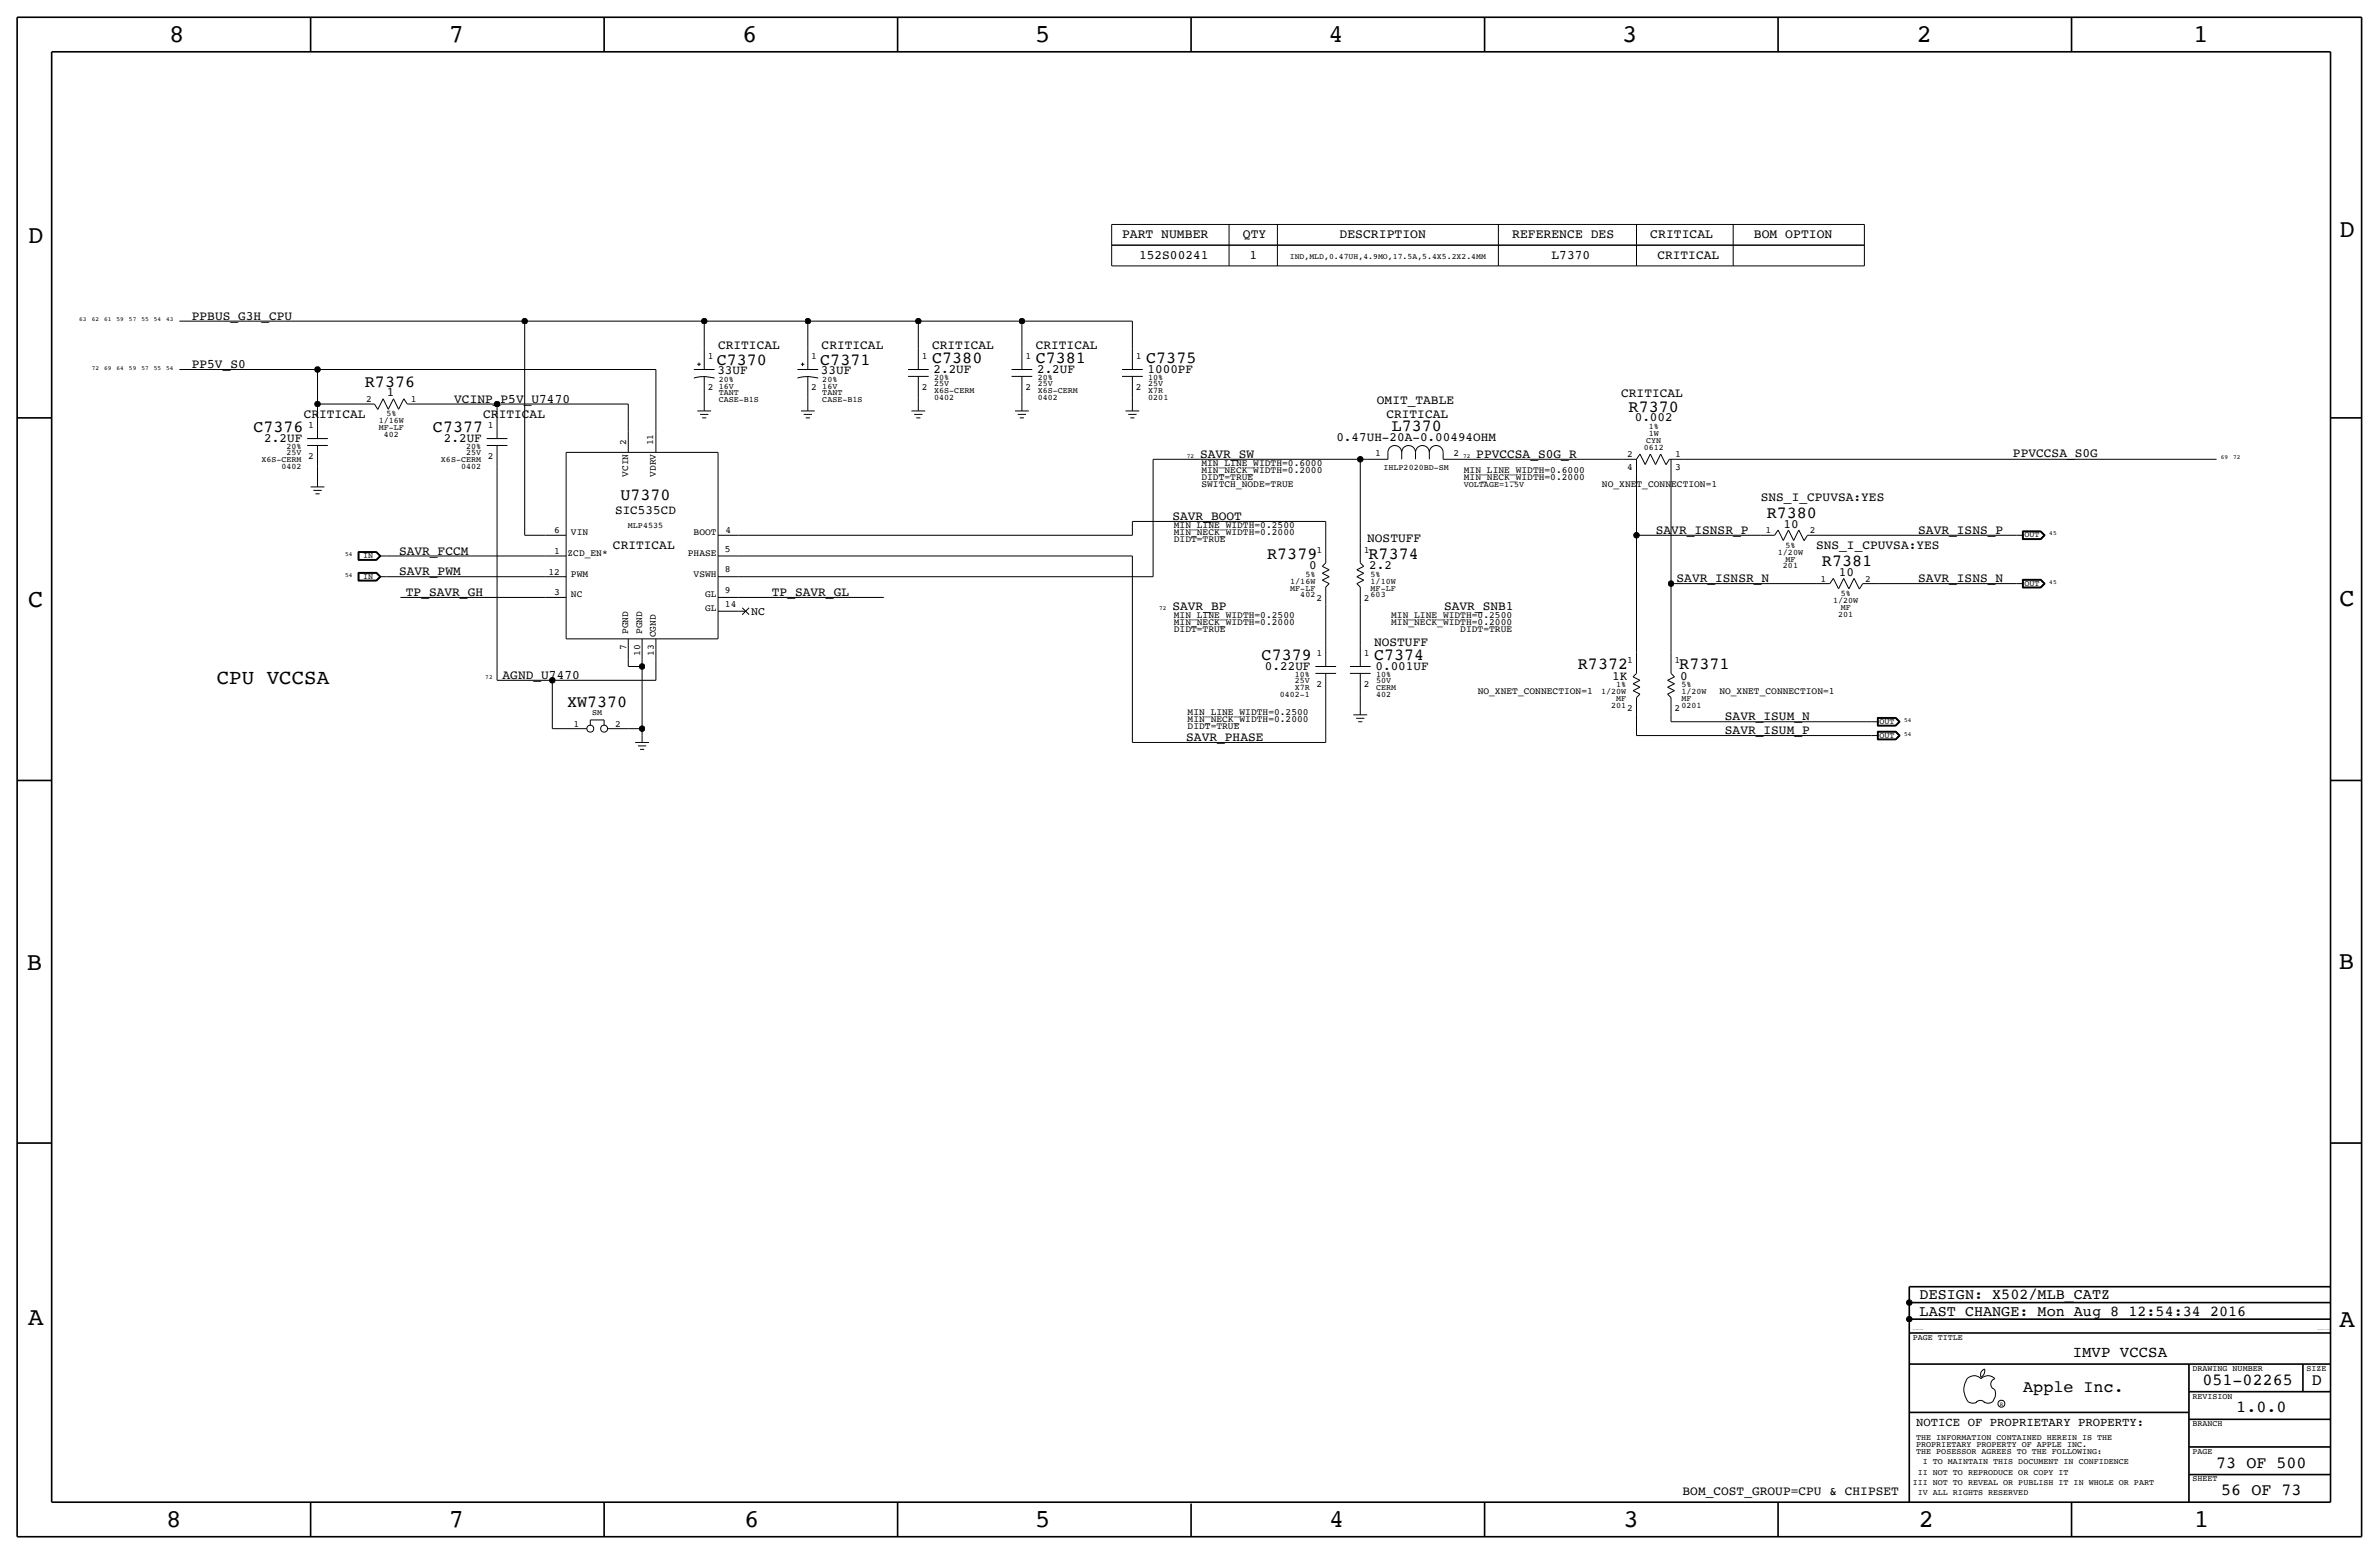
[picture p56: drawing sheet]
<svg xmlns="http://www.w3.org/2000/svg" width="875mm" height="572mm" viewBox="0 0 875 572" stroke-linecap="round" stroke-linejoin="round" font-family="sans-serif">
<defs><g id="words">
<g font-size="9.4">
<text x="62.2" y="15.5">8</text>
<text x="165.1" y="15.5">7</text>
<text x="273" y="15.5">6</text>
<text x="380.7" y="15.5">5</text>
<text x="488.7" y="15.5">4</text>
<text x="596.6" y="15.5">3</text>
<text x="705" y="15.5">2</text>
<text x="806.6" y="15.5">1</text>
<text x="10.4" y="89.4">D</text>
<text x="860.5" y="87.1">D</text>
<text x="10.4" y="223.3">C</text>
<text x="860.5" y="222.8">C</text>
<text x="9.9" y="356.6">B</text>
<text x="860.2" y="356.4">B</text>
<text x="10.4" y="487.4">A</text>
<text x="860.5" y="488.2">A</text>
<text x="61.2" y="561.6">8</text>
<text x="165.1" y="561.6">7</text>
<text x="273.8" y="561.6">6</text>
<text x="380.7" y="561.6">5</text>
<text x="488.9" y="561.6">4</text>
<text x="597.1" y="561.6">3</text>
<text x="705.8" y="561.6">2</text>
<text x="806.9" y="561.6">1</text>
</g>
<text font-size="7.7" x="79.7" y="251.5">CPU VCCSA</text>
<g font-size="6.2">
<text x="263.6" y="134.1">C7370</text>
<text x="301.7" y="134.1">C7371</text>
<text x="342.8" y="133.4">C7380</text>
<text x="380.9" y="133.4">C7381</text>
<text x="421.6" y="133.4">C7375</text>
<text x="134.2" y="142.2">R7376</text>
<text x="599" y="151.4">R7370</text>
<text x="93.2" y="158.8">C7376</text>
<text x="159.3" y="158.8">C7377</text>
<text x="511.9" y="158.5">L7370</text>
<text x="228.2" y="183.9">U7370</text>
<text x="649.8" y="190.5">R7380</text>
<text x="466.1" y="205.5">R7379</text>
<text x="503.4" y="205.5">R7374</text>
<text x="670.2" y="208.3">R7381</text>
<text x="464.1" y="242.6">C7379</text>
<text x="505.4" y="242.6">C7374</text>
<text x="580.4" y="246.1">R7372</text>
<text x="617.7" y="246.1">R7371</text>
<text x="208.6" y="260.1">XW7370</text>
<text x="810.1" y="509.3">051-02265</text>
<text x="850.3" y="509.3">D</text>
<text x="744.2" y="511.8">Apple Inc.</text>
<text x="822.6" y="519.4">1.0.0</text>
<text x="815.2" y="539.8">73 OF 500</text>
<text x="817" y="549.9">56 OF 73</text>
</g>
<text font-size="5.8" x="762.4" y="499.1">IMVP VCCSA</text>
<g font-size="5.6">
<text x="706.1" y="477.8">DESIGN: X502/MLB_CATZ</text>
<text x="706.1" y="483.9">LAST CHANGE: Mon Aug 8 12:54:34 2016</text>
</g>
<g font-size="4.8">
<text x="412.7" y="87.6">PART NUMBER</text>
<text x="457.2" y="87.6">QTY</text>
<text x="492.7" y="87.6">DESCRIPTION</text>
<text x="556.2" y="87.6">REFERENCE DES</text>
<text x="607" y="87.6">CRITICAL</text>
<text x="645.1" y="87.6">BOM OPTION</text>
</g>
<g font-size="4.7">
<text x="419" y="95.3">152S00241</text>
<text x="459.5" y="95.3">1</text>
<text x="570.7" y="95.3">L7370</text>
<text x="609.6" y="95.3">CRITICAL</text>
<text x="70.6" y="117.6">PPBUS_G3H_CPU</text>
<text x="264.1" y="128.3">CRITICAL</text>
<text x="302.2" y="128.3">CRITICAL</text>
<text x="342.8" y="128.3">CRITICAL</text>
<text x="380.9" y="128.3">CRITICAL</text>
<text x="70.6" y="135.4">PP5V_S0</text>
<text x="263.9" y="137.7">33UF</text>
<text x="302" y="137.7">33UF</text>
<text x="343.4" y="137.2">2.2UF</text>
<text x="381.5" y="137.2">2.2UF</text>
<text x="422.1" y="137.2">1000PF</text>
<text x="142.3" y="145.8">1</text>
<text x="167.1" y="148.1">VCINP_P5V_U7470</text>
<text x="506.4" y="148.6">OMIT_TABLE</text>
<text x="596.3" y="146">CRITICAL</text>
<text x="111.7" y="153.7">CRITICAL</text>
<text x="177.7" y="153.7">CRITICAL</text>
<text x="509.9" y="153.6">CRITICAL</text>
<text x="601.3" y="154.9">0.002</text>
<text x="97.2" y="162.6">2.2UF</text>
<text x="163.3" y="162.6">2.2UF</text>
<text x="491.5" y="162.1">0.47UH-20A-0.00494OHM</text>
<text x="740.4" y="168">PPVCCSA_S0G</text>
<text x="441.4" y="168.4">SAVR_SW</text>
<text x="543" y="168.4">PPVCCSA_S0G_R</text>
<text x="647.6" y="184.2">SNS_I_CPUVSA:YES</text>
<text x="226.3" y="189">SIC535CD</text>
<text x="431.2" y="191.3">SAVR_BOOT</text>
<text x="609" y="196.3">SAVR_ISNSR_P</text>
<text x="656" y="194.1">10</text>
<text x="705.6" y="196.3">SAVR_ISNS_P</text>
<text x="146.8" y="204">SAVR_FCCM</text>
<text x="225.5" y="201.9">CRITICAL</text>
<text x="502.9" y="199.4">NOSTUFF</text>
<text x="668" y="201.9">SNS_I_CPUVSA:YES</text>
<text x="481.5" y="209.3">0</text>
<text x="503.6" y="209.3">2.2</text>
<text x="146.8" y="211.6">SAVR_PWM</text>
<text x="616.7" y="214.1">SAVR_ISNSR_N</text>
<text x="676.3" y="211.8">10</text>
<text x="705.6" y="214.1">SAVR_ISNS_N</text>
<text x="149.3" y="219.2">TP_SAVR_GH</text>
<text x="283.9" y="219.2">TP_SAVR_GL</text>
<text x="431.2" y="224.3">SAVR_BP</text>
<text x="531.1" y="224.3">SAVR_SNB1</text>
<text x="505.4" y="237.5">NOSTUFF</text>
<text x="184.9" y="249.7">AGND_U7470</text>
<text x="465.3" y="246.4">0.22UF</text>
<text x="505.9" y="246.4">0.001UF</text>
<text x="593" y="249.9">1K</text>
<text x="617.9" y="249.9">0</text>
<text x="634.4" y="264.9">SAVR_ISUM_N</text>
<text x="436.3" y="272.5">SAVR_PHASE</text>
<text x="634.4" y="270">SAVR_ISUM_P</text>
<text x="618.9" y="549.9">BOM_COST_GROUP=CPU &amp; CHIPSET</text>
</g>
<text font-size="4.5" x="704.8" y="524.5">NOTICE OF PROPRIETARY PROPERTY:</text>
<text font-size="4.3" x="276.3" y="226.1">NC</text>
<g font-size="3.5">
<text x="260.3" y="132.1">1</text>
<text x="298.4" y="132.1">1</text>
<text x="339" y="132.1">1</text>
<text x="377.1" y="132.1">1</text>
<text x="417.8" y="132.1">1</text>
<text x="260.3" y="143.5">2</text>
<text x="298.4" y="143.5">2</text>
<text x="339" y="143.5">2</text>
<text x="377.1" y="143.5">2</text>
<text x="417.8" y="143.5">2</text>
<text x="134.7" y="147.8">2</text>
<text x="151.1" y="147.8">1</text>
<text x="113.4" y="157.5">1</text>
<text x="179.4" y="157.5">1</text>
<text x="230.3" y="163.6" transform="rotate(-90 230.3 163.6)">2</text>
<text x="240.2" y="163.8" transform="rotate(-90 240.2 163.8)">11</text>
<text x="505.8" y="167.6">1</text>
<text x="534.6" y="167.6">2</text>
<text x="113.4" y="168.9">2</text>
<text x="179.4" y="168.9">2</text>
<text x="441.9" y="174">MIN_NECK_WIDTH=0.2000</text>
<text x="441.9" y="171.5">MIN_LINE_WIDTH=0.6000</text>
<text x="538.4" y="174">MIN_LINE_WIDTH=0.6000</text>
<text x="598.5" y="173">4</text>
<text x="598.5" y="168.1">2</text>
<text x="616.2" y="173">3</text>
<text x="616.2" y="168.1">1</text>
<text x="231.1" y="175.4" transform="rotate(-90 231.1 175.4)">VCIN</text>
<text x="241.2" y="175.4" transform="rotate(-90 241.2 175.4)">VDRV</text>
<text x="441.9" y="179.1">SWITCH_NODE=TRUE</text>
<text x="441.9" y="176.5">DIDT=TRUE</text>
<text x="538.4" y="176.5">MIN_NECK_WIDTH=0.2000</text>
<text x="589.2" y="179.1">NO_XNET_CONNECTION=1</text>
<text x="203.8" y="196.1">6</text>
<text x="210" y="196.9">VIN</text>
<text x="255.1" y="196.9">BOOT</text>
<text x="266.9" y="196.1">4</text>
<text x="431.7" y="196.9">MIN_NECK_WIDTH=0.2000</text>
<text x="431.7" y="194.3">MIN_LINE_WIDTH=0.2500</text>
<text x="649.3" y="196.1">1</text>
<text x="665.7" y="196.1">2</text>
<text x="203.8" y="203.7">1</text>
<text x="266.6" y="202.9">5</text>
<text x="431.7" y="199.4">DIDT=TRUE</text>
<text x="484.2" y="203.2">1</text>
<text x="501.6" y="203.2">1</text>
<text x="208.7" y="204.5">ZCD_EN*</text>
<text x="253" y="204.5">PHASE</text>
<text x="201.7" y="211.3">12</text>
<text x="210" y="212.1">PWM</text>
<text x="255.1" y="212.1">VSWH</text>
<text x="266.6" y="210.3">8</text>
<text x="669.7" y="213.9">1</text>
<text x="686" y="213.9">2</text>
<text x="203.8" y="218.9">3</text>
<text x="210" y="219.7">NC</text>
<text x="259.4" y="219.7">GL</text>
<text x="266.6" y="218.2">9</text>
<text x="484.2" y="221">2</text>
<text x="501.6" y="221">2</text>
<text x="259.4" y="224.8">GL</text>
<text x="266.6" y="223.3">14</text>
<text x="431.8" y="227.3">MIN_LINE_WIDTH=0.2500</text>
<text x="511.7" y="227.3">MIN_LINE_WIDTH=0.2500</text>
<text x="231.1" y="233.2" transform="rotate(-90 231.1 233.2)">PGND</text>
<text x="236.2" y="233.2" transform="rotate(-90 236.2 233.2)">PGND</text>
<text x="431.8" y="229.9">MIN_NECK_WIDTH=0.2000</text>
<text x="431.8" y="232.4">DIDT=TRUE</text>
<text x="511.7" y="229.9">MIN_NECK_WIDTH=0.2000</text>
<text x="537.1" y="232.4">DIDT=TRUE</text>
<text x="230.3" y="239.1" transform="rotate(-90 230.3 239.1)">7</text>
<text x="241.3" y="234.4" transform="rotate(-90 241.3 234.4)">CGND</text>
<text x="235.4" y="241.2" transform="rotate(-90 235.4 241.2)">10</text>
<text x="240.5" y="241.2" transform="rotate(-90 240.5 241.2)">13</text>
<text x="484.2" y="241.3">1</text>
<text x="501.6" y="241.3">1</text>
<text x="598.5" y="243.8">1</text>
<text x="615.9" y="243.8">1</text>
<text x="484.2" y="252.7">2</text>
<text x="501.6" y="252.7">2</text>
<text x="543.5" y="255.3">NO_XNET_CONNECTION=1</text>
<text x="632.4" y="255.3">NO_XNET_CONNECTION=1</text>
<text x="436.8" y="262.9">MIN_LINE_WIDTH=0.2500</text>
<text x="598.5" y="261.6">2</text>
<text x="615.9" y="261.6">2</text>
<text x="211" y="267.2">1</text>
<text x="226.2" y="267.2">2</text>
<text x="436.8" y="265.4">MIN_NECK_WIDTH=0.2000</text>
<text x="436.8" y="268">DIDT=TRUE</text>
</g>
<g font-size="3.1">
<text x="264.4" y="143">16V</text>
<text x="264.4" y="140.5">20%</text>
<text x="302.5" y="143">16V</text>
<text x="302.5" y="140.5">20%</text>
<text x="343.6" y="142">25V</text>
<text x="343.6" y="139.7">20%</text>
<text x="381.7" y="142">25V</text>
<text x="381.7" y="139.7">20%</text>
<text x="422.4" y="142">25V</text>
<text x="422.4" y="139.7">10%</text>
<text x="264.4" y="147.8">CASE-B1S</text>
<text x="264.4" y="145.3">TANT</text>
<text x="302.5" y="147.8">CASE-B1S</text>
<text x="302.5" y="145.3">TANT</text>
<text x="343.6" y="147.1">0402</text>
<text x="343.6" y="144.5">X6S-CERM</text>
<text x="381.7" y="147.1">0402</text>
<text x="381.7" y="144.5">X6S-CERM</text>
<text x="422.4" y="147.1">0201</text>
<text x="422.4" y="144.5">X7R</text>
<text x="139.3" y="155.7">1/16W</text>
<text x="142.1" y="153.2">5%</text>
<text x="139.3" y="158.2">MF-LF</text>
<text x="141.2" y="160.8">402</text>
<text x="606.4" y="160.3">1W</text>
<text x="606.4" y="157.7">1%</text>
<text x="105.4" y="167.4">25V</text>
<text x="105.4" y="165.1">20%</text>
<text x="171.4" y="167.4">25V</text>
<text x="171.4" y="165.1">20%</text>
<text x="604.6" y="165.4">0612</text>
<text x="605.5" y="162.8">CYN</text>
<text x="96.2" y="169.9">X6S-CERM</text>
<text x="103.5" y="172.5">0402</text>
<text x="162.2" y="169.9">X6S-CERM</text>
<text x="169.6" y="172.5">0402</text>
<text x="508.9" y="173">IHLP2020BD-SM</text>
<text x="538.4" y="179.1">VOLTAGE=1.5V</text>
<text x="231" y="194.1">MLP4535</text>
<text x="744.7" y="197.6">OUT</text>
<text x="653.9" y="204">1/20W</text>
<text x="656.7" y="201.4">5%</text>
<text x="133.6" y="205.2">IN</text>
<text x="655.8" y="209">201</text>
<text x="656.7" y="206.5">MF</text>
<text x="133.6" y="212.9">IN</text>
<text x="474.6" y="214.6">1/16W</text>
<text x="480.1" y="212.1">5%</text>
<text x="504.1" y="214.6">1/10W</text>
<text x="504.1" y="212.1">5%</text>
<text x="744.7" y="215.4">OUT</text>
<text x="474.6" y="217.2">MF-LF</text>
<text x="478.3" y="219.7">402</text>
<text x="504.1" y="219.7">603</text>
<text x="504.1" y="217.2">MF-LF</text>
<text x="674.3" y="221.7">1/20W</text>
<text x="677" y="219.2">5%</text>
<text x="676.1" y="226.8">201</text>
<text x="677" y="224.3">MF</text>
<text x="476.2" y="251.2">25V</text>
<text x="476.2" y="248.9">10%</text>
<text x="506.2" y="251.2">50V</text>
<text x="506.2" y="248.9">10%</text>
<text x="470.7" y="256.3">0402-1</text>
<text x="476.2" y="253.7">X7R</text>
<text x="506.2" y="256.3">402</text>
<text x="506.2" y="253.7">CERM</text>
<text x="588.9" y="255.3">1/20W</text>
<text x="594.4" y="257.8">MF</text>
<text x="594.4" y="252.7">1%</text>
<text x="618.4" y="257.8">MF</text>
<text x="618.4" y="255.3">1/20W</text>
<text x="618.4" y="252.7">5%</text>
<text x="217.8" y="262.9">SM</text>
<text x="592.6" y="260.4">201</text>
<text x="618.4" y="260.4">0201</text>
<text x="691.3" y="266.2">OUT</text>
<text x="691.3" y="271.3">OUT</text>
<text x="703.5" y="492.8">PAGE TITLE</text>
<text x="806.4" y="504.2">DRAWING NUMBER</text>
<text x="848.3" y="504.2">SIZE</text>
<text x="806.4" y="514.3">REVISION</text>
<text x="806.4" y="524.5">BRANCH</text>
<text x="704.8" y="532.1">PROPRIETARY PROPERTY OF APPLE INC.</text>
<text x="704.8" y="529.6">THE INFORMATION CONTAINED HEREIN IS THE</text>
<text x="704.8" y="534.7">THE POSESSOR AGREES TO THE FOLLOWING:</text>
<text x="707.2" y="538.5">I TO MAINTAIN THIS DOCUMENT IN CONFIDENCE</text>
<text x="806.4" y="534.7">PAGE</text>
<text x="705.4" y="542.3">II NOT TO REPRODUCE OR COPY IT</text>
<text x="806.4" y="544.8">SHEET</text>
<text x="703.5" y="546.1">III NOT TO REVEAL OR PUBLISH IT IN WHOLE OR PART</text>
<text x="705.4" y="549.9">IV ALL RIGHTS RESERVED</text>
</g>
<text font-size="3" x="474.4" y="95.3">IND,MLD,0.47UH,4.9MO,17.5A,5.4X5.2X2.4MM</text>
<g font-size="2.3">
<text x="29.2" y="118.1">63</text>
<text x="33.7" y="118.1">62</text>
<text x="38.3" y="118.1">61</text>
<text x="42.9" y="118.1">59</text>
<text x="47.4" y="118.1">57</text>
<text x="52" y="118.1">55</text>
<text x="56.6" y="118.1">54</text>
<text x="61.2" y="118.1">43</text>
<text x="33.7" y="135.9">72</text>
<text x="38.3" y="135.9">69</text>
<text x="42.9" y="135.9">64</text>
<text x="47.4" y="135.9">59</text>
<text x="52" y="135.9">57</text>
<text x="56.6" y="135.9">55</text>
<text x="61.2" y="135.9">54</text>
<text x="436.6" y="168.4">72</text>
<text x="538.2" y="168.4">72</text>
<text x="816.8" y="168.9">69</text>
<text x="821.4" y="168.9">72</text>
<text x="753.8" y="196.8">45</text>
<text x="126.9" y="204.5">54</text>
<text x="126.9" y="212.1">54</text>
<text x="753.8" y="214.6">45</text>
<text x="426.4" y="224.3">72</text>
<text x="178.5" y="249.7">72</text>
<text x="700.4" y="265.4">54</text>
<text x="700.4" y="270.5">54</text>
</g>
<text font-size="2.2" x="735.5" y="516.9">R</text>
<g font-size=".4">
<text x="703.5" y="488.9">SYNC_MASTER=PAULM</text>
<text x="852.4" y="488.9">SYNC_DATE=06/15/2015</text>
</g>
</g></defs>
<g fill="none" stroke="#000" stroke-width=".37">
<path d="M408.9 82.6v7.6zM408.9 90.2h276.8zM408.9 82.6h276.8zM408.9 90.2v7.6zM408.9 97.8h276.8zM452.1 82.6v7.6zM452.1 90.2v7.6zM469.8 82.6v7.6zM469.8 90.2v7.6zM551.1 82.6v7.6zM551.1 90.2v7.6zM601.9 82.6v7.6z"/>
<path d="M601.9 90.2v7.6zM637.5 82.6v7.6zM637.5 90.2v7.6zM685.7 82.6v7.6zM685.7 90.2v7.6zM66 118.1h127zM193 118.1h66zM193 118.1v78.8zM259 118.1h38.1zM259 118.1v10.2zM297.1 118.1v10.2zM297.1 118.1h40.7z"/>
<path d="M337.8 118.1h38.1zM337.8 118.1v10.2zM375.9 118.1h40.6zM375.9 118.1v10.2zM416.5 118.1v10.2zM66 135.9h50.8zM116.8 135.9v12.7zM116.8 135.9h124.4zM241.2 135.9v22.9zM255.2 135.9h7.6zM255.2 139a12.9 12.9 0 0 1 7.6 .1M256.5 134h1.3z"/>
<path d="M257.1 133.4v1.2zM259 138.4v7.7zM259 128.3v7.6zM293.3 135.9h7.6zM293.3 139a12.9 12.9 0 0 1 7.6 .1M294.6 134h1.3zM295.2 133.4v1.2zM297.1 138.4v7.7zM297.1 128.3v7.6zM334 138.4h7.6zM334 135.9h7.6zM337.8 128.3v7.6z"/>
<path d="M337.8 138.4v7.7zM372.1 138.4h7.6zM372.1 135.9h7.6zM375.9 128.3v7.6zM375.9 138.4v7.7zM412.7 135.9h7.6zM412.7 138.4h7.6zM416.5 128.3v7.6zM416.5 138.4v7.7zM116.8 148.6h15.2zM116.8 148.6v5.1zM116.8 153.7v7.6z"/>
<path d="M132 148.6h5.7zM137.7 148.6l1.3 2zM140.9 146.7l-1.9 3.8zM140.9 146.7l1.9 3.8zM144.7 146.7l-1.9 3.8zM144.7 146.7l1.9 3.8zM148.5 146.7l-1.9 3.8zM148.5 146.7l1.3 1.9zM149.8 148.6h5.1zM154.9 148.6h27.9zM182.8 148.6v5.1zM182.8 153.7v7.6z"/>
<path d="M182.8 148.6h48.3zM231.1 148.6v10.2zM231.1 158.8v7.6zM241.2 158.8v7.6zM256.5 151.1h5.1zM257.5 152.4h3.1zM258.3 153.7h1.5zM259 146.1v2.5zM259 148.6v2.5zM294.6 151.1h5.1zM295.6 152.4h3.1zM296.4 153.7h1.5z"/>
<path d="M297.1 146.1v2.5zM297.1 148.6v2.5zM335.2 151.1h5.1zM336.2 152.4h3.1zM337 153.7h1.5zM337.8 146.1v2.5zM337.8 148.6v2.5zM373.3 151.1h5.1zM374.3 152.4h3.1zM375.1 153.7h1.5zM375.9 146.1v2.5zM375.9 148.6v2.5z"/>
<path d="M414 151.1h5zM415 152.4h3zM415.7 153.7h1.6zM416.5 146.1v2.5zM416.5 148.6v2.5zM113 163.8h7.6zM113 161.3h7.6zM114.2 179.1h5.1zM116.8 171.5v5zM116.8 163.8v7.7zM116.8 176.5v2.6zM179 163.8h7.6z"/>
<path d="M179 161.3h7.6zM182.8 171.5v78.7zM182.8 163.8v7.7zM208.2 166.4v68.5zM208.2 166.4h55.9zM264.1 166.4v68.5zM424.1 168.9h76.2zM424.1 168.9v43.2zM500.3 168.9v30.5zM500.3 168.9h2.6zM502.9 168.9h7.6zM510.5 166.4v2.5z"/>
<path d="M510.5 166.4a2.54 2.54 0 0 1 2.5-2.6 2.54 2.54 0 0 1 2.6 2.6 2.54 2.54 0 0 1 2.5-2.6 2.54 2.54 0 0 1 2.5 2.6 2.54 2.54 0 0 1 2.6-2.6 2.54 2.54 0 0 1 2.5 2.6 2.54 2.54 0 0 1 2.6-2.6 2.54 2.54 0 0 1 2.5 2.6M515.6 166.4v2.5zM520.6 166.4v2.5zM525.7 166.4v2.5zM530.8 168.9h7.6zM530.8 166.4v2.5zM538.4 168.9h58.4zM596.8 168.9h5.1zM601.9 174v22.8zM601.9 168.9v5.1zM603.2 167l1.9 3.8zM603.2 167l-1.3 1.9z"/>
<path d="M607 167l-1.9 3.8zM607 167l1.9 3.8zM610.8 167l-1.9 3.8zM610.8 167l1.9 3.8zM614 168.9l-1.3 2zM614 168.9h5.7zM614.6 174v40.6zM614.6 168.9v5.1zM619.7 168.9h195.6zM115.3 180.3h3zM116 181.6h1.6zM193 196.9h7.6z"/>
<path d="M200.6 196.9h7.6zM264.1 196.9h7.6zM271.7 196.9h144.8zM416.5 191.8h71.1zM416.5 191.8v5zM487.6 191.8v7.6zM487.6 199.4v7.6zM500.3 199.4v7.6zM601.9 196.9v43.1zM601.9 196.9h45.7zM647.6 196.9h5.1zM654 194.9l1.9 3.9z"/>
<path d="M654 194.9l-1.3 2zM657.8 194.9l-1.9 3.9zM657.8 194.9l1.9 3.9zM661.6 194.9l-1.9 3.9zM661.6 194.9l1.9 3.9zM664.8 196.9h5.7zM664.8 196.9l-1.3 2zM670.5 196.9h71.1zM741.6 196.9h2.6zM743.9 195.3h6.8zM743.9 198.4h6.8zM743.9 195.3v3.1z"/>
<path d="M744 195.4h6.6zM744 195.4v2.9zM744 198.3h6.6zM744.1 195.5v2.7zM744.1 198.2h6.5zM744.1 195.5h6.5zM744.2 195.6h6.3zM744.2 195.6v2.5zM744.2 198.1h6.3zM750.5 195.6l1.3 1.3zM750.5 198.1l1.3-1.3zM750.6 195.5l1.3 1.4z"/>
<path d="M750.6 198.2l1.3-1.3zM750.6 198.3l1.5-1.4zM750.6 195.4l1.5 1.5zM750.7 198.4l1.5-1.6zM750.7 195.3l1.5 1.6zM131.7 210.5h6.8zM131.7 202.9h6.8zM131.7 210.5v3.2zM131.7 213.7h6.8zM131.7 202.9v3.1zM131.7 206h6.8zM131.8 210.6v3z"/>
<path d="M131.8 213.6h6.7zM131.8 203v2.9zM131.8 205.9h6.7zM131.8 210.6h6.7zM131.8 203h6.7zM131.9 210.7v2.8zM131.9 213.5h6.5zM131.9 203.1v2.7zM131.9 205.8h6.5zM131.9 210.7h6.5zM131.9 203.1h6.5zM132 210.8h6.4z"/>
<path d="M132 210.8v2.6zM132 213.4h6.4zM132 203.2h6.4zM132 203.2v2.5zM132 205.7h6.4zM138.4 213.4l1.2-1.3zM138.4 205.7l1.2-1.2zM138.4 210.8l1.2 1.3zM138.4 203.2l1.2 1.3zM138.4 213.5l1.4-1.4zM138.4 205.8l1.4-1.3zM138.4 210.7l1.4 1.4z"/>
<path d="M138.4 203.1l1.4 1.4zM138.5 210.6l1.5 1.5zM138.5 203l1.5 1.5zM138.5 213.6l1.5-1.5zM138.5 205.9l1.5-1.4zM138.5 213.7l1.6-1.6zM138.5 206l1.6-1.5zM138.5 210.5l1.6 1.6zM138.5 202.9l1.6 1.6zM139.6 212.1h2.6zM139.6 204.5h2.6zM142.2 204.5h58.4z"/>
<path d="M142.2 212.1h58.4zM147.3 219.7h53.3zM200.6 212.1h7.6zM200.6 219.7h7.6zM200.6 204.5h7.6zM264.1 219.7h7.6zM264.1 212.1h7.6zM264.1 204.5h7.6zM271.7 219.7h53.4zM271.7 212.1h152.4zM271.7 204.5h144.8zM416.5 204.5v68.5z"/>
<path d="M486.4 213.4l2.5-1.3zM486.4 210.8l2.5-1.2zM486.4 208.3l1.2-1.3zM486.4 208.3l2.5 1.3zM486.4 213.4l2.5 1.2zM486.4 210.8l2.5 1.3zM487.6 215.9v6.4zM488.9 214.6l-1.3 1.3zM499.1 209.6l2.5-1.3zM499.1 214.6l2.5-1.2zM499.1 212.1l2.5-1.3zM499.1 214.6l1.2 1.3z"/>
<path d="M499.1 212.1l2.5 1.3zM499.1 209.6l2.5 1.2zM500.3 207l1.3 1.3zM500.3 215.9v6.4zM614.6 214.6v25.4zM614.6 214.6h53.4zM668 214.6h5zM674.3 212.7l-1.3 1.9zM674.3 212.7l1.9 3.9zM678.1 212.7l-1.9 3.9zM678.1 212.7l2 3.9zM681.9 212.7l-1.8 3.9z"/>
<path d="M681.9 212.7l2 3.9zM685.1 214.6l-1.2 2.1zM685.1 214.6h5.7zM690.8 214.6h50.8zM741.6 214.6h2.6zM743.9 213.1h6.8zM743.9 216.2h6.8zM743.9 213.1v3.1zM744 213.2h6.6zM744 213.2v2.9zM744 216.1h6.6zM744.1 213.3v2.7z"/>
<path d="M744.1 216h6.5zM744.1 213.3h6.5zM744.2 213.4h6.3zM744.2 213.4v2.5zM744.2 215.9h6.3zM750.5 213.4l1.3 1.2zM750.5 215.9l1.3-1.3zM750.6 213.3l1.3 1.3zM750.6 216l1.3-1.4zM750.6 216.1l1.5-1.5zM750.6 213.2l1.5 1.4zM750.7 213.1l1.5 1.5z"/>
<path d="M752.2 214.6l-1.5 1.6zM208.2 235h55.9zM231.1 234.9v7.7zM236.2 234.9v7.7zM241.2 234.9v7.7zM264.1 224.8h7.6zM271.7 224.8h2.6zM273 223.5l2.5 2.6zM275.5 223.5l-2.5 2.6zM487.6 222.3v15.2zM487.6 237.5v7.6zM500.3 222.3v15.2z"/>
<path d="M500.3 237.5v7.6zM182.8 250.2h20.3zM203.1 250.2v17.8zM203.1 250.2h38.1zM231.1 245.1h5.1zM231.1 242.6v2.5zM236.2 245.1v22.9zM236.2 242.6v2.5zM241.2 242.6v7.6zM483.8 245.1h7.6zM483.8 247.7h7.6zM487.6 255.3v17.8z"/>
<path d="M487.6 247.6v7.7zM496.5 247.7h7.6zM496.5 245.1h7.6zM500.3 255.3v5zM500.3 247.6v7.7zM600.7 254l2.5-1.3zM600.7 251.5l2.5-1.3zM600.7 248.9l1.2-1.3zM600.7 248.9l2.5 1.3zM600.7 254l2.5 1.3zM600.7 251.5l2.5 1.2zM601.9 256.5l1.3-1.2z"/>
<path d="M601.9 240v7.7zM601.9 256.5v6.4zM613.4 250.2l2.5-1.3zM613.4 255.3l2.5-1.3zM613.4 252.7l2.5-1.2zM613.4 255.3l1.2 1.2zM613.4 252.7l2.5 1.3zM613.4 250.2l2.5 1.3zM614.6 247.6l1.3 1.3zM614.6 240v7.7zM614.6 256.5v6.4zM203.1 268h5.1z"/>
<path d="M208.2 268h7.6zM217.1 264.8v1.9zM217.1 264.8h5.1zM222.2 264.8v1.9zM223.5 268h7.6zM231.1 268h5.1zM233.6 273.1h5.1zM234.6 274.3h3.1zM235.4 275.6h1.5zM236.2 268v2.5zM236.2 270.5v2.5zM416.5 273.1h71.1z"/>
<path d="M497.8 262.9h5.1zM498.8 264.2h3.1zM499.6 265.4h1.5zM500.3 260.4v2.5zM601.9 262.9v7.6zM601.9 270.5h86.4zM614.6 265.4h73.7zM614.6 262.9v2.5zM688.3 270.5h2.5zM688.3 265.4h2.5zM690.5 272.1h6.8zM690.5 268.9v3.2z"/>
<path d="M690.5 267h6.8zM690.5 263.9v3.1zM690.5 268.9h6.8zM690.5 263.9h6.8zM690.6 269h6.7zM690.6 264h6.7zM690.6 269v3zM690.6 272h6.7zM690.6 264v2.9zM690.6 266.9h6.7zM690.7 269.1v2.8zM690.7 271.9h6.5z"/>
<path d="M690.7 264.1v2.7zM690.7 266.8h6.5zM690.7 269.1h6.5zM690.7 264.1h6.5zM690.8 269.2h6.4zM690.8 264.2h6.4zM690.8 269.2v2.6zM690.8 271.8h6.4zM690.8 264.2v2.5zM690.8 266.7h6.4zM697.2 269.2l1.2 1.3zM697.2 264.2l1.2 1.2z"/>
<path d="M697.2 271.8l1.2-1.3zM697.2 266.7l1.2-1.3zM697.2 269.1l1.4 1.4zM697.2 264.1l1.4 1.3zM697.2 271.9l1.4-1.4zM697.2 266.8l1.4-1.4zM697.3 272l1.5-1.5zM697.3 266.9l1.5-1.5zM697.3 269l1.5 1.5zM697.3 264l1.5 1.4zM697.3 268.9l1.6 1.6zM697.3 263.9l1.6 1.5z"/>
<path d="M697.3 272.1l1.6-1.6zM697.3 267l1.6-1.6zM724.1 515.6l.5 .2a2.67 2.67 0 0 0 2.5-.2M726.8 515.7a2.09 2.09 0 0 1 3.1 0M728.6 506.5a2.69 2.69 0 0 0 1.3-3 2.26 2.26 0 0 0-1.3 3M729.7 515.6l.4 .2a2.67 2.67 0 0 0 2.6-.2M733.7 511.1a4.5 4.5 0 0 1-1 4.6M733.8 511a2.08 2.08 0 0 1-1.6-2 2.08 2.08 0 0 1 1.6-2 3.4 3.4 0 0 0-5.1 0 3.6 3.6 0 0 0-3.9-.8 3.6 3.6 0 0 0-2.3 3.3 7.1 7.1 0 0 0 1.6 6.2"/>
<circle cx="217.1" cy="268" r="1.28"/>
<circle cx="222.2" cy="268" r="1.28"/>
<circle cx="736.1" cy="516.2" r="1.28"/>
</g>
<g fill="none" stroke="#000" stroke-width=".6" stroke-linecap="butt">
<path d="M6.3 6.4v558.7zM6.3 6.4h862.3zM19 19.1h838.2zM19 19.1v533.4zM114.2 6.4v12.7zM222.2 6.4v12.7zM330.1 6.4v12.7zM438.1 6.4v12.7zM546 6.4v12.7zM654 6.4v12.7zM761.9 6.4v12.7zM857.2 19.1v533.4z"/>
<path d="M868.6 6.4v558.7zM6.3 153.7h12.7zM857.2 153.7h11.4zM6.3 287h12.7zM857.2 287h11.4zM6.3 420.4h12.7zM857.2 420.4h11.4zM702.3 473.2h154.9zM702.3 473.2v5.8zM702.3 479h154.9zM702.3 479v6.1zM702.3 490.2h154.9z"/>
<path d="M702.3 485.1h154.9zM702.3 485.1v5.1zM702.3 490.2v62.3zM702.3 501.6h154.9zM702.3 519.4h102.8zM805.1 501.6v50.8zM805.1 511.8h52.1zM847 501.6v10.2zM805.1 522h52.1zM805.1 532.1h52.1zM19 552.5h838.2zM114.2 552.4v12.7z"/>
<path d="M222.2 552.5v12.7zM330.1 552.5v12.7zM438.1 553v12.1zM546 552.5v12.7zM654 552.5v12.7zM761.9 552.5v12.7zM805.1 542.3h52.1zM6.3 565.1h862.3z"/>
</g>
<g fill="#000" stroke="#000" stroke-width=".37">
<circle cx="193" cy="118.1" r="1.02"/>
<circle cx="259" cy="118.1" r="1.02"/>
<circle cx="297.1" cy="118.1" r="1.02"/>
<circle cx="337.8" cy="118.1" r="1.02"/>
<circle cx="375.9" cy="118.1" r="1.02"/>
<circle cx="116.8" cy="135.9" r="1.02"/>
<circle cx="116.8" cy="148.6" r="1.02"/>
<circle cx="182.8" cy="148.6" r="1.02"/>
<circle cx="500.3" cy="168.9" r="1.02"/>
<circle cx="601.9" cy="196.8" r="1.02"/>
<circle cx="614.6" cy="214.6" r="1.02"/>
<circle cx="203.1" cy="250.2" r="1.02"/>
<circle cx="236.2" cy="245.1" r="1.02"/>
<circle cx="236.2" cy="268" r="1.02"/>
<circle cx="702.3" cy="479" r="1.02"/>
<circle cx="702.3" cy="485.1" r="1.02"/>
</g>
<use href="#words"/>
</svg>
